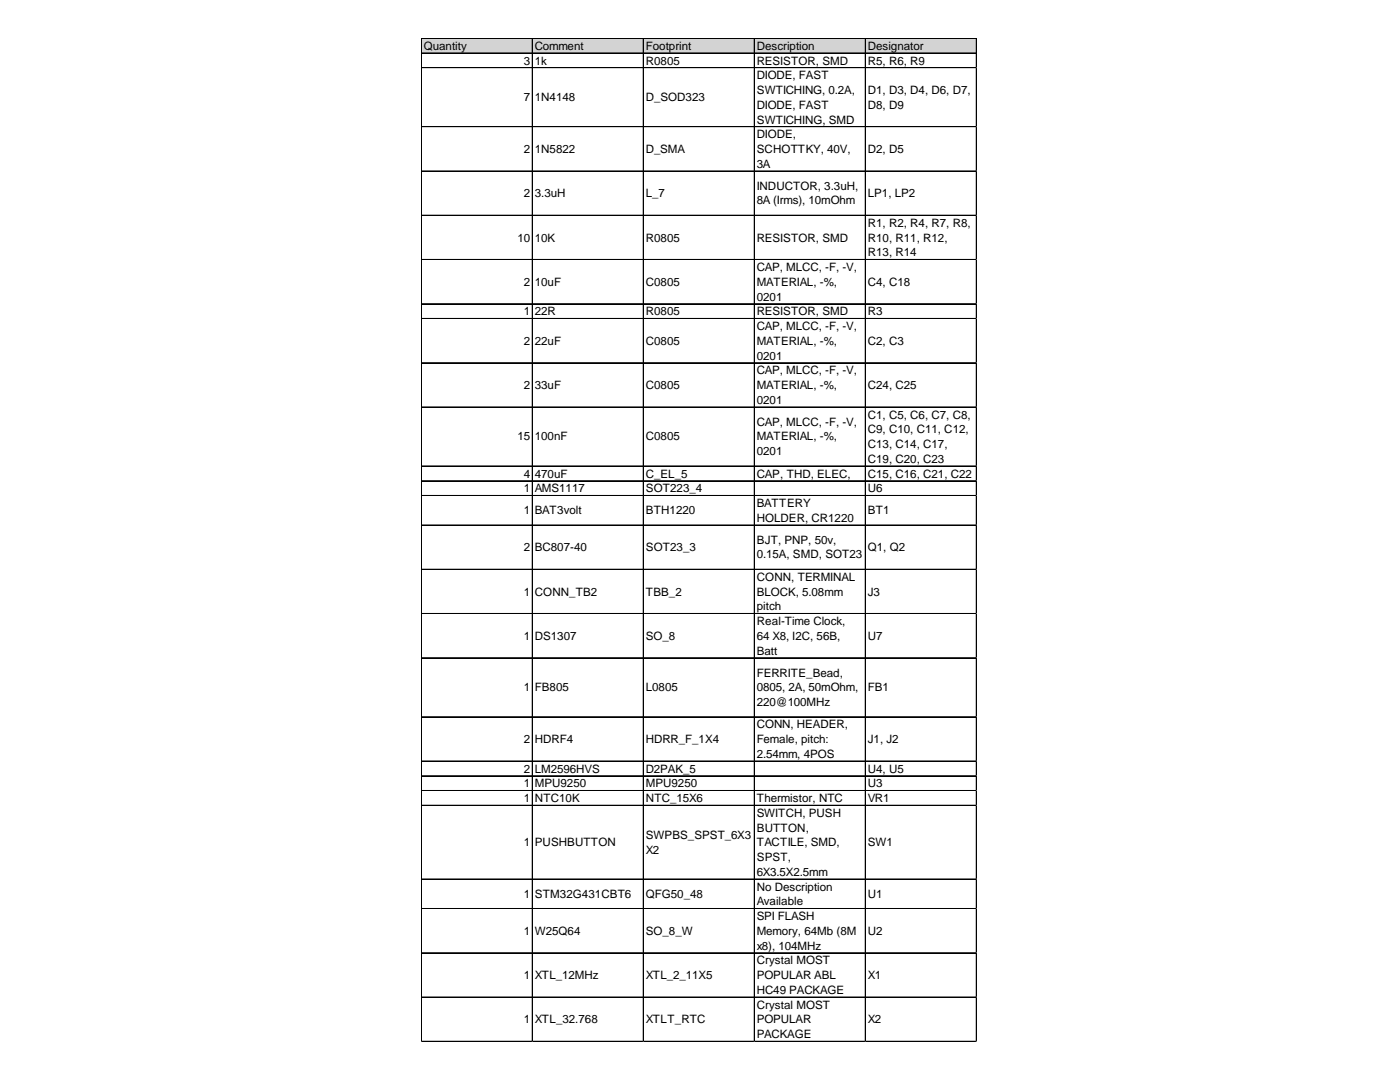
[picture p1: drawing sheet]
<svg xmlns="http://www.w3.org/2000/svg" width="279mm" height="216mm" viewBox="0 0 279 216" stroke-linecap="round" stroke-linejoin="round" font-family="sans-serif">
<defs><g id="words">
<g font-size="2.3">
<text x="84.6" y="10">Quantity</text>
<text x="106.7" y="10">Comment</text>
<text x="128.9" y="10">Footprint</text>
<text x="151" y="10">Description</text>
<text x="173.2" y="10">Designator</text>
<text x="104.6" y="12.9">3</text>
<text x="106.7" y="12.9">1k</text>
<text x="128.9" y="12.9">R0805</text>
<text x="151" y="12.9">RESISTOR, SMD</text>
<text x="151" y="15.8">DIODE, FAST</text>
<text x="173.2" y="12.9">R5, R6, R9</text>
<text x="104.6" y="20.2">7</text>
<text x="106.7" y="20.2">1N4148</text>
<text x="128.9" y="20.2">D_SOD323</text>
<text x="151" y="18.8">SWTICHING, 0.2A,</text>
<text x="151" y="21.7">DIODE, FAST</text>
<text x="173.2" y="18.8">D1, D3, D4, D6, D7,</text>
<text x="173.2" y="21.7">D8, D9</text>
<text x="151" y="24.7">SWTICHING, SMD</text>
<text x="151" y="27.6">DIODE,</text>
<text x="104.6" y="30.6">2</text>
<text x="106.7" y="30.6">1N5822</text>
<text x="128.9" y="30.6">D_SMA</text>
<text x="151" y="30.6">SCHOTTKY, 40V,</text>
<text x="151" y="33.5">3A</text>
<text x="173.2" y="30.6">D2, D5</text>
<text x="104.6" y="39.4">2</text>
<text x="106.7" y="39.4">3.3uH</text>
<text x="128.9" y="39.4">L_7</text>
<text x="151" y="37.9">INDUCTOR, 3.3uH,</text>
<text x="151" y="40.8">8A (Irms), 10mOhm</text>
<text x="173.2" y="39.4">LP1, LP2</text>
<text x="173.2" y="45.3">R1, R2, R4, R7, R8,</text>
<text x="103.3" y="48.2">10</text>
<text x="106.7" y="48.2">10K</text>
<text x="128.9" y="48.2">R0805</text>
<text x="151" y="48.2">RESISTOR, SMD</text>
<text x="173.2" y="48.2">R10, R11, R12,</text>
<text x="173.2" y="51.2">R13, R14</text>
<text x="104.6" y="57.1">2</text>
<text x="106.7" y="57.1">10uF</text>
<text x="128.9" y="57.1">C0805</text>
<text x="151" y="54.1">CAP, MLCC, -F, -V,</text>
<text x="151" y="57.1">MATERIAL, -%,</text>
<text x="151" y="60">0201</text>
<text x="173.2" y="57.1">C4, C18</text>
<text x="104.6" y="62.9">1</text>
<text x="106.7" y="62.9">22R</text>
<text x="128.9" y="62.9">R0805</text>
<text x="151" y="62.9">RESISTOR, SMD</text>
<text x="151" y="65.9">CAP, MLCC, -F, -V,</text>
<text x="173.2" y="62.9">R3</text>
<text x="104.6" y="68.8">2</text>
<text x="106.7" y="68.8">22uF</text>
<text x="128.9" y="68.8">C0805</text>
<text x="151" y="68.8">MATERIAL, -%,</text>
<text x="151" y="71.8">0201</text>
<text x="173.2" y="68.8">C2, C3</text>
<text x="104.6" y="77.7">2</text>
<text x="106.7" y="77.7">33uF</text>
<text x="128.9" y="77.7">C0805</text>
<text x="151" y="74.7">CAP, MLCC, -F, -V,</text>
<text x="151" y="77.7">MATERIAL, -%,</text>
<text x="173.2" y="77.7">C24, C25</text>
<text x="151" y="80.6">0201</text>
<text x="173.2" y="83.5">C1, C5, C6, C7, C8,</text>
<text x="103.3" y="87.9">15</text>
<text x="106.7" y="87.9">100nF</text>
<text x="128.9" y="87.9">C0805</text>
<text x="151" y="84.9">CAP, MLCC, -F, -V,</text>
<text x="151" y="87.9">MATERIAL, -%,</text>
<text x="173.2" y="86.5">C9, C10, C11, C12,</text>
<text x="173.2" y="89.4">C13, C14, C17,</text>
<text x="104.6" y="95.3">4</text>
<text x="106.7" y="95.3">470uF</text>
<text x="128.9" y="95.3">C_EL_5</text>
<text x="151" y="90.8">0201</text>
<text x="151" y="95.3">CAP, THD, ELEC,</text>
<text x="173.2" y="92.4">C19, C20, C23</text>
<text x="173.2" y="95.3">C15, C16, C21, C22</text>
<text x="104.6" y="98.3">1</text>
<text x="106.7" y="98.3">AMS1117</text>
<text x="128.9" y="98.3">SOT223_4</text>
<text x="151" y="101.2">BATTERY</text>
<text x="173.2" y="98.3">U6</text>
<text x="104.6" y="102.6">1</text>
<text x="106.7" y="102.6">BAT3volt</text>
<text x="128.9" y="102.6">BTH1220</text>
<text x="151" y="104.1">HOLDER, CR1220</text>
<text x="173.2" y="102.6">BT1</text>
<text x="104.6" y="110">2</text>
<text x="106.7" y="110">BC807-40</text>
<text x="128.9" y="110">SOT23_3</text>
<text x="151" y="108.5">BJT, PNP, 50v,</text>
<text x="151" y="111.4">0.15A, SMD, SOT23</text>
<text x="173.2" y="110">Q1, Q2</text>
<text x="104.6" y="118.9">1</text>
<text x="106.7" y="118.9">CONN_TB2</text>
<text x="128.9" y="118.9">TBB_2</text>
<text x="151" y="115.9">CONN, TERMINAL</text>
<text x="151" y="118.9">BLOCK, 5.08mm</text>
<text x="173.2" y="118.9">J3</text>
<text x="151" y="121.8">pitch</text>
<text x="151" y="124.8">Real-Time Clock,</text>
<text x="104.6" y="127.7">1</text>
<text x="106.7" y="127.7">DS1307</text>
<text x="128.9" y="127.7">SO_8</text>
<text x="151" y="127.7">64 X8, I2C, 56B,</text>
<text x="151" y="130.6">Batt</text>
<text x="173.2" y="127.7">U7</text>
<text x="104.6" y="137.9">1</text>
<text x="106.7" y="137.9">FB805</text>
<text x="128.9" y="137.9">L0805</text>
<text x="151" y="135">FERRITE_Bead,</text>
<text x="151" y="137.9">0805, 2A, 50mOhm,</text>
<text x="173.2" y="137.9">FB1</text>
<text x="151" y="140.9">220@100MHz</text>
<text x="104.6" y="148.3">2</text>
<text x="106.7" y="148.3">HDRF4</text>
<text x="128.9" y="148.3">HDRR_F_1X4</text>
<text x="151" y="145.4">CONN, HEADER,</text>
<text x="151" y="148.3">Female, pitch:</text>
<text x="173.2" y="148.3">J1, J2</text>
<text x="104.6" y="154.2">2</text>
<text x="106.7" y="154.2">LM2596HVS</text>
<text x="128.9" y="154.2">D2PAK_5</text>
<text x="151" y="151.2">2.54mm, 4POS</text>
<text x="173.2" y="154.2">U4, U5</text>
<text x="104.6" y="157.1">1</text>
<text x="104.6" y="160.1">1</text>
<text x="106.7" y="157.1">MPU9250</text>
<text x="106.7" y="160.1">NTC10K</text>
<text x="128.9" y="157.1">MPU9250</text>
<text x="128.9" y="160.1">NTC_15X6</text>
<text x="151" y="160.1">Thermistor, NTC</text>
<text x="173.2" y="157.1">U3</text>
<text x="173.2" y="160.1">VR1</text>
<text x="128.9" y="167.4">SWPBS_SPST_6X3</text>
<text x="151" y="163">SWITCH, PUSH</text>
<text x="151" y="166">BUTTON,</text>
<text x="104.6" y="168.9">1</text>
<text x="106.7" y="168.9">PUSHBUTTON</text>
<text x="128.9" y="170.3">X2</text>
<text x="151" y="168.9">TACTILE, SMD,</text>
<text x="151" y="171.8">SPST,</text>
<text x="173.2" y="168.9">SW1</text>
<text x="104.6" y="179.1">1</text>
<text x="106.7" y="179.1">STM32G431CBT6</text>
<text x="128.9" y="179.1">QFG50_48</text>
<text x="151" y="174.8">6X3.5X2.5mm</text>
<text x="151" y="177.7">No Description</text>
<text x="173.2" y="179.1">U1</text>
<text x="151" y="180.7">Available</text>
<text x="151" y="183.6">SPI FLASH</text>
<text x="104.6" y="186.6">1</text>
<text x="106.7" y="186.6">W25Q64</text>
<text x="128.9" y="186.6">SO_8_W</text>
<text x="151" y="186.6">Memory, 64Mb (8M</text>
<text x="151" y="189.5">x8), 104MHz</text>
<text x="173.2" y="186.6">U2</text>
<text x="104.6" y="195.4">1</text>
<text x="106.7" y="195.4">XTL_12MHz</text>
<text x="128.9" y="195.4">XTL_2_11X5</text>
<text x="151" y="192.4">Crystal MOST</text>
<text x="151" y="195.4">POPULAR ABL</text>
<text x="173.2" y="195.4">X1</text>
<text x="151" y="198.3">HC49 PACKAGE</text>
<text x="151" y="201.3">Crystal MOST</text>
<text x="104.6" y="204.2">1</text>
<text x="106.7" y="204.2">XTL_32.768</text>
<text x="128.9" y="204.2">XTLT_RTC</text>
<text x="151" y="204.2">POPULAR</text>
<text x="151" y="207.2">PACKAGE</text>
<text x="173.2" y="204.2">X2</text>
</g>
</g></defs>
<path d="M84.1 7.7h110.9v3h-110.9z" fill="#d3d3d3"/>
<g fill="none" stroke="#000" stroke-width=".2">
<path d="M84.1 7.6v200.3M84.2 7.6h110.8M84.2 7.7h110.8M84.2 10.6h110.8M84.2 13.5h110.8M84.2 13.6h110.8M106.2 7.7v200.2M106.3 7.7v200.2M128.4 7.7v200.2M150.5 7.7v200.2M150.6 7.7v200.2M172.7 7.7v200.2"/>
<path d="M194.8 7.7v200.2M194.9 7.7v200.2M84.2 25.3h110.8M84.2 34.1h110.8M84.2 34.2h110.8M84.2 42.9h110.8M84.2 43h110.8M84.2 51.8h110.8M84.2 60.6h110.8M84.2 60.7h110.8M84.2 63.5h110.8M84.2 63.6h110.8"/>
<path d="M84.2 72.4h110.8M84.2 81.2h110.8M84.2 81.3h110.8M84.2 93h110.8M84.2 95.9h110.8M84.2 96h110.8M84.2 98.9h110.8M84.2 104.7h110.8M84.2 104.8h110.8M84.2 113.6h110.8M84.2 122.4h110.8M84.2 122.5h110.8"/>
<path d="M84.2 131.2h110.8M84.2 131.3h110.8M84.2 143h110.8M84.2 143.1h110.8M84.2 151.8h110.8M84.2 151.9h110.8M84.2 154.8h110.8M84.2 154.9h110.8M84.2 157.7h110.8M84.2 157.8h110.8M84.2 160.7h110.8M84.2 175.4h110.8"/>
<path d="M84.2 175.5h110.8M84.2 181.3h110.8M84.2 190.1h110.8M84.2 190.2h110.8M84.2 198.9h110.8M84.2 199h110.8M84.2 207.8h110.8"/>
</g>
<path d="M84.1 207.9h.1" fill="none" stroke="#e0e0e0" stroke-width=".2"/>
<path d="M84.1 207.9h.1z" fill="#e0e0e0"/>
<path d="M106.2 207.9h.1" fill="none" stroke="#e0e0e0" stroke-width=".2"/>
<path d="M106.2 207.9h.1z" fill="#e0e0e0"/>
<path d="M128.4 207.9h.1" fill="none" stroke="#e0e0e0" stroke-width=".2"/>
<path d="M128.4 207.9h.1z" fill="#e0e0e0"/>
<path d="M150.5 207.9h.1" fill="none" stroke="#e0e0e0" stroke-width=".2"/>
<path d="M150.5 207.9h.2z" fill="#e0e0e0"/>
<path d="M172.7 207.9h.1" fill="none" stroke="#e0e0e0" stroke-width=".2"/>
<path d="M172.7 207.9h.1z" fill="#e0e0e0"/>
<path d="M194.8 207.9h.1" fill="none" stroke="#e0e0e0" stroke-width=".2"/>
<path d="M194.8 207.9h.2z" fill="#e0e0e0"/>
<path d="M195 13.5h.1" fill="none" stroke="#e0e0e0" stroke-width=".2"/>
<path d="M195 13.5v.1z" fill="#e0e0e0"/>
<path d="M195 25.3h.1" fill="none" stroke="#e0e0e0" stroke-width=".2"/>
<path d="M195 25.3v.1z" fill="#e0e0e0"/>
<path d="M195 34.1h.1" fill="none" stroke="#e0e0e0" stroke-width=".2"/>
<path d="M195 34.1v.1z" fill="#e0e0e0"/>
<path d="M195 42.9h.1" fill="none" stroke="#e0e0e0" stroke-width=".2"/>
<path d="M195 42.9v.2z" fill="#e0e0e0"/>
<path d="M195 51.8h.1" fill="none" stroke="#e0e0e0" stroke-width=".2"/>
<path d="M195 51.8v.1z" fill="#e0e0e0"/>
<path d="M195 60.6h.1" fill="none" stroke="#e0e0e0" stroke-width=".2"/>
<path d="M195 60.6v.1z" fill="#e0e0e0"/>
<path d="M195 63.5h.1" fill="none" stroke="#e0e0e0" stroke-width=".2"/>
<path d="M195 63.5v.2z" fill="#e0e0e0"/>
<path d="M195 72.4h.1" fill="none" stroke="#e0e0e0" stroke-width=".2"/>
<path d="M195 72.4v.1z" fill="#e0e0e0"/>
<path d="M195 81.2h.1" fill="none" stroke="#e0e0e0" stroke-width=".2"/>
<path d="M195 81.2v.1z" fill="#e0e0e0"/>
<path d="M195 93h.1" fill="none" stroke="#e0e0e0" stroke-width=".2"/>
<path d="M195 93v.1z" fill="#e0e0e0"/>
<path d="M195 95.9h.1" fill="none" stroke="#e0e0e0" stroke-width=".2"/>
<path d="M195 95.9v.1z" fill="#e0e0e0"/>
<path d="M195 98.9h.1" fill="none" stroke="#e0e0e0" stroke-width=".2"/>
<path d="M195 98.9v.1z" fill="#e0e0e0"/>
<path d="M195 104.7h.1" fill="none" stroke="#e0e0e0" stroke-width=".2"/>
<path d="M195 104.7v.2z" fill="#e0e0e0"/>
<path d="M195 113.6h.1" fill="none" stroke="#e0e0e0" stroke-width=".2"/>
<path d="M195 113.6v.1z" fill="#e0e0e0"/>
<path d="M195 122.4h.1" fill="none" stroke="#e0e0e0" stroke-width=".2"/>
<path d="M195 122.4v.1z" fill="#e0e0e0"/>
<path d="M195 131.2h.1" fill="none" stroke="#e0e0e0" stroke-width=".2"/>
<path d="M195 131.2v.2z" fill="#e0e0e0"/>
<path d="M195 143h.1" fill="none" stroke="#e0e0e0" stroke-width=".2"/>
<path d="M195 143v.1z" fill="#e0e0e0"/>
<path d="M195 151.8h.1" fill="none" stroke="#e0e0e0" stroke-width=".2"/>
<path d="M195 151.8v.2z" fill="#e0e0e0"/>
<path d="M195 154.8h.1" fill="none" stroke="#e0e0e0" stroke-width=".2"/>
<path d="M195 154.8v.1z" fill="#e0e0e0"/>
<path d="M195 157.7h.1" fill="none" stroke="#e0e0e0" stroke-width=".2"/>
<path d="M195 157.7v.2z" fill="#e0e0e0"/>
<path d="M195 160.7h.1" fill="none" stroke="#e0e0e0" stroke-width=".2"/>
<path d="M195 160.7v.1z" fill="#e0e0e0"/>
<path d="M195 175.4h.1" fill="none" stroke="#e0e0e0" stroke-width=".2"/>
<path d="M195 175.4v.1z" fill="#e0e0e0"/>
<path d="M195 181.3h.1" fill="none" stroke="#e0e0e0" stroke-width=".2"/>
<path d="M195 181.3v.1z" fill="#e0e0e0"/>
<path d="M195 190.1h.1" fill="none" stroke="#e0e0e0" stroke-width=".2"/>
<path d="M195 190.1v.1z" fill="#e0e0e0"/>
<path d="M195 198.9h.1" fill="none" stroke="#e0e0e0" stroke-width=".2"/>
<path d="M195 198.9v.2z" fill="#e0e0e0"/>
<path d="M195 207.8h.1" fill="none" stroke="#e0e0e0" stroke-width=".2"/>
<path d="M195 207.8v.1z" fill="#e0e0e0"/>
<use href="#words"/>
</svg>
